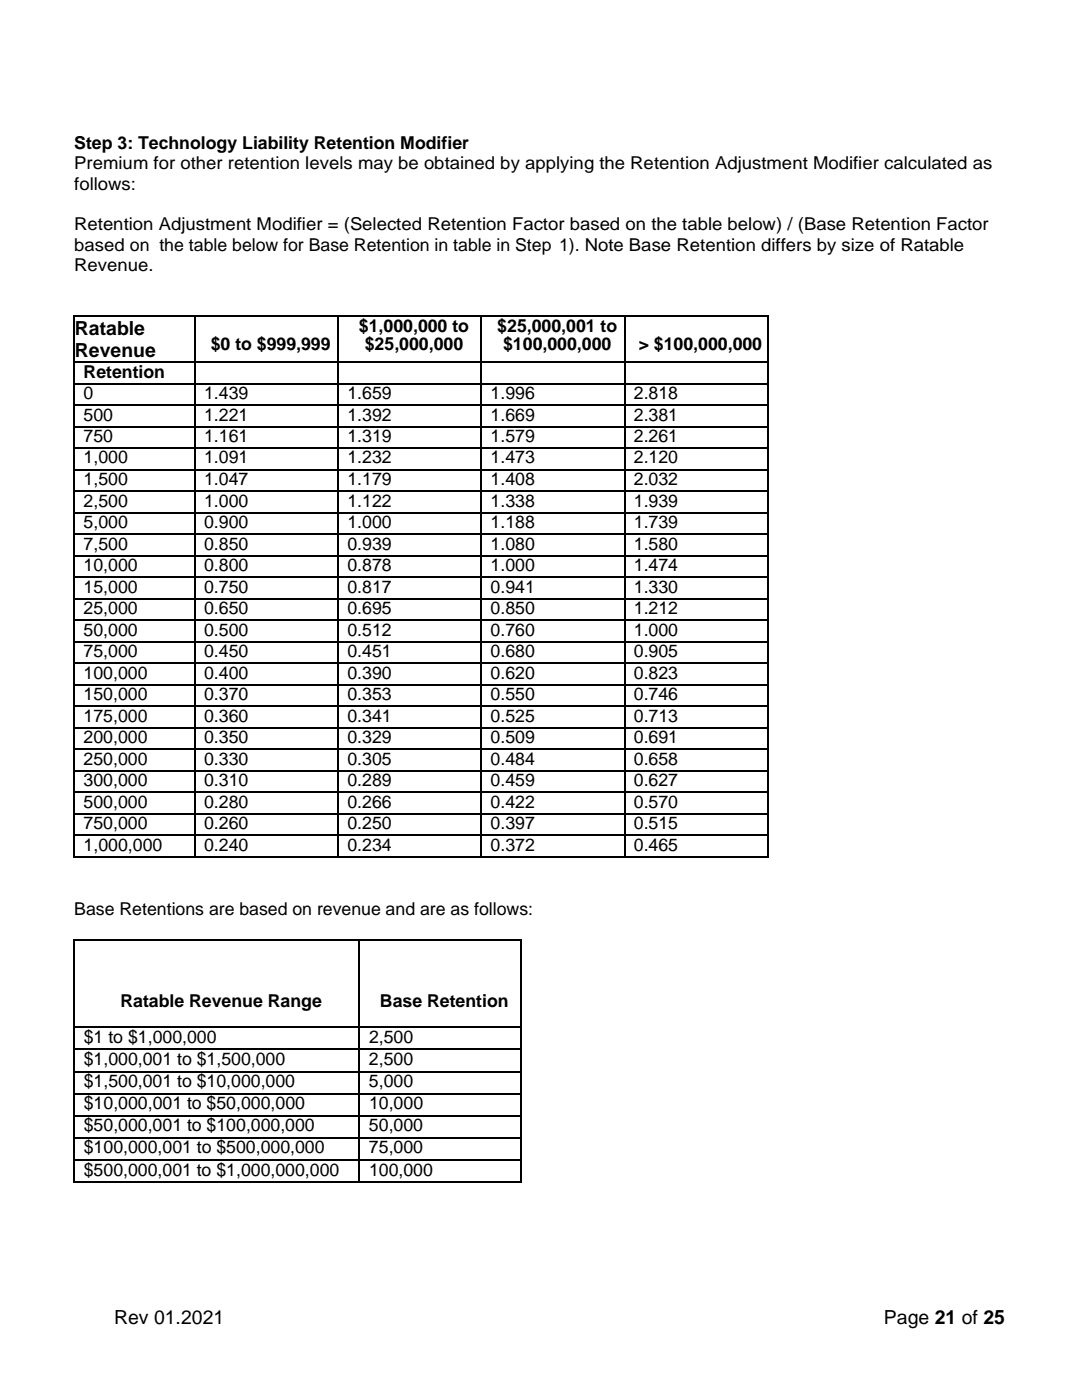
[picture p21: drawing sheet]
<svg xmlns="http://www.w3.org/2000/svg" width="216mm" height="279mm" viewBox="0 0 216 279" stroke-linecap="round" stroke-linejoin="round" font-family="sans-serif">
<defs><g id="words">
<g font-size="3.9">
<text x="14.9" y="66.9">Ratable</text>
<text x="14.9" y="71.3">Revenue</text>
<text x="22.8" y="264.3">Rev 01.2021</text>
<text x="176.4" y="264.3">Page 21 of 25</text>
</g>
<g font-size="3.5">
<text x="14.8" y="29.8">Step 3: Technology Liability Retention Modifier</text>
<text x="14.8" y="33.8">Premium for other retention levels may be obtained by applying the Retention Adjustment Modifier calculated as</text>
<text x="14.8" y="37.9">follows:</text>
<text x="14.8" y="46">Retention Adjustment Modifier = (Selected Retention Factor based on the table below) / (Base Retention Factor</text>
<text x="14.8" y="50.1">based on the table below for Base Retention in table in Step 1). Note Base Retention differs by size of Ratable</text>
<text x="14.8" y="54.1">Revenue.</text>
<text x="42.1" y="69.9">$0 to $999,999</text>
<text x="71.6" y="66.2">$1,000,000 to</text>
<text x="72.8" y="69.9">$25,000,000</text>
<text x="99.2" y="66.2">$25,000,001 to</text>
<text x="100.4" y="69.9">$100,000,000</text>
<text x="127.4" y="69.9">&gt; $100,000,000</text>
<text x="16.7" y="75.4">Retention</text>
<text x="16.7" y="79.6">0</text>
<text x="16.7" y="83.9">500</text>
<text x="40.7" y="83.9">1.221</text>
<text x="40.7" y="79.6">1.439</text>
<text x="69.3" y="83.9">1.392</text>
<text x="69.3" y="79.6">1.659</text>
<text x="97.9" y="79.6">1.996</text>
<text x="97.9" y="83.9">1.669</text>
<text x="126.5" y="79.6">2.818</text>
<text x="126.5" y="83.9">2.381</text>
<text x="16.7" y="88.2">750</text>
<text x="40.7" y="88.2">1.161</text>
<text x="69.3" y="88.2">1.319</text>
<text x="97.9" y="88.2">1.579</text>
<text x="126.5" y="88.2">2.261</text>
<text x="16.7" y="92.5">1,000</text>
<text x="40.7" y="92.5">1.091</text>
<text x="69.3" y="92.5">1.232</text>
<text x="97.9" y="92.5">1.473</text>
<text x="126.5" y="92.5">2.120</text>
<text x="16.7" y="96.8">1,500</text>
<text x="16.7" y="101.1">2,500</text>
<text x="40.7" y="96.8">1.047</text>
<text x="40.7" y="101.1">1.000</text>
<text x="69.3" y="96.8">1.179</text>
<text x="69.3" y="101.1">1.122</text>
<text x="97.9" y="96.8">1.408</text>
<text x="97.9" y="101.1">1.338</text>
<text x="126.5" y="96.8">2.032</text>
<text x="126.5" y="101.1">1.939</text>
<text x="16.7" y="105.4">5,000</text>
<text x="40.7" y="105.4">0.900</text>
<text x="69.3" y="105.4">1.000</text>
<text x="97.9" y="105.4">1.188</text>
<text x="126.5" y="105.4">1.739</text>
<text x="16.7" y="109.7">7,500</text>
<text x="16.7" y="114">10,000</text>
<text x="40.7" y="114">0.800</text>
<text x="40.7" y="109.7">0.850</text>
<text x="69.3" y="114">0.878</text>
<text x="69.3" y="109.7">0.939</text>
<text x="97.9" y="114">1.000</text>
<text x="97.9" y="109.7">1.080</text>
<text x="126.5" y="114">1.474</text>
<text x="126.5" y="109.7">1.580</text>
<text x="16.7" y="118.3">15,000</text>
<text x="40.7" y="118.3">0.750</text>
<text x="69.3" y="118.3">0.817</text>
<text x="97.9" y="118.3">0.941</text>
<text x="126.5" y="118.3">1.330</text>
<text x="16.7" y="122.6">25,000</text>
<text x="40.7" y="122.6">0.650</text>
<text x="69.3" y="122.6">0.695</text>
<text x="97.9" y="122.6">0.850</text>
<text x="126.5" y="122.6">1.212</text>
<text x="16.7" y="126.9">50,000</text>
<text x="16.7" y="131.1">75,000</text>
<text x="40.7" y="126.9">0.500</text>
<text x="40.7" y="131.1">0.450</text>
<text x="69.3" y="126.9">0.512</text>
<text x="69.3" y="131.1">0.451</text>
<text x="97.9" y="126.9">0.760</text>
<text x="97.9" y="131.1">0.680</text>
<text x="126.5" y="126.9">1.000</text>
<text x="126.5" y="131.1">0.905</text>
<text x="16.7" y="135.4">100,000</text>
<text x="40.7" y="135.4">0.400</text>
<text x="69.3" y="135.4">0.390</text>
<text x="97.9" y="135.4">0.620</text>
<text x="126.5" y="135.4">0.823</text>
<text x="16.7" y="139.7">150,000</text>
<text x="40.7" y="139.7">0.370</text>
<text x="69.3" y="139.7">0.353</text>
<text x="97.9" y="139.7">0.550</text>
<text x="126.5" y="139.7">0.746</text>
<text x="16.7" y="144">175,000</text>
<text x="16.7" y="148.3">200,000</text>
<text x="40.7" y="144">0.360</text>
<text x="40.7" y="148.3">0.350</text>
<text x="69.3" y="144">0.341</text>
<text x="69.3" y="148.3">0.329</text>
<text x="97.9" y="144">0.525</text>
<text x="97.9" y="148.3">0.509</text>
<text x="126.5" y="144">0.713</text>
<text x="126.5" y="148.3">0.691</text>
<text x="16.7" y="152.6">250,000</text>
<text x="40.7" y="152.6">0.330</text>
<text x="69.3" y="152.6">0.305</text>
<text x="97.9" y="152.6">0.484</text>
<text x="126.5" y="152.6">0.658</text>
<text x="16.7" y="156.9">300,000</text>
<text x="16.7" y="161.2">500,000</text>
<text x="40.7" y="156.9">0.310</text>
<text x="40.7" y="161.2">0.280</text>
<text x="69.3" y="156.9">0.289</text>
<text x="69.3" y="161.2">0.266</text>
<text x="97.9" y="156.9">0.459</text>
<text x="97.9" y="161.2">0.422</text>
<text x="126.5" y="156.9">0.627</text>
<text x="126.5" y="161.2">0.570</text>
<text x="16.7" y="165.5">750,000</text>
<text x="40.7" y="165.5">0.260</text>
<text x="69.3" y="165.5">0.250</text>
<text x="97.9" y="165.5">0.397</text>
<text x="126.5" y="165.5">0.515</text>
<text x="16.7" y="169.8">1,000,000</text>
<text x="40.7" y="169.8">0.240</text>
<text x="69.3" y="169.8">0.234</text>
<text x="97.9" y="169.8">0.372</text>
<text x="126.5" y="169.8">0.465</text>
<text x="14.8" y="182.6">Base Retentions are based on revenue and are as follows:</text>
<text x="24" y="201.1">Ratable Revenue Range</text>
<text x="75.8" y="201.1">Base Retention</text>
<text x="16.7" y="208.2">$1 to $1,000,000</text>
<text x="73.6" y="208.2">2,500</text>
<text x="16.7" y="212.6">$1,000,001 to $1,500,000</text>
<text x="73.6" y="212.6">2,500</text>
<text x="16.7" y="217">$1,500,001 to $10,000,000</text>
<text x="16.7" y="221.4">$10,000,001 to $50,000,000</text>
<text x="73.6" y="217">5,000</text>
<text x="73.6" y="221.4">10,000</text>
<text x="16.7" y="225.8">$50,000,001 to $100,000,000</text>
<text x="73.6" y="225.8">50,000</text>
<text x="16.7" y="230.2">$100,000,001 to $500,000,000</text>
<text x="73.6" y="230.2">75,000</text>
<text x="16.7" y="234.6">$500,000,001 to $1,000,000,000</text>
<text x="73.6" y="234.6">100,000</text>
</g>
</g></defs>
<g fill="#000">
<path d="M14.7 63h.2v.2h-.2zM14.7 72.2h.2v.2h-.2zM14.7 76.4h.2v.3h-.2zM38.7 63h.3v.2h-.3zM38.7 72.2h.3v.2h-.3zM38.7 76.4h.3v.3h-.3zM67.4 63h.2v.2h-.2zM67.4 72.2h.2v.2h-.2zM67.4 76.4h.2v.3h-.2zM95.9 63h.3v.2h-.3zM95.9 72.2h.3v.2h-.3zM95.9 76.4h.3v.3h-.3z"/>
<path d="M124.5 63h.3v.2h-.3zM124.5 72.2h.3v.2h-.3zM124.5 76.4h.3v.3h-.3zM153.1 63h.2v.2h-.2zM153.1 72.2h.2v.2h-.2zM153.1 76.4h.2v.3h-.2zM14.7 80.7h.2v.3h-.2zM14.7 85h.2v.3h-.2zM14.7 89.3h.2v.3h-.2zM14.7 93.6h.2v.3h-.2zM14.7 97.9h.2v.3h-.2zM38.7 80.7h.3v.3h-.3z"/>
<path d="M38.7 85h.3v.3h-.3zM38.7 89.3h.3v.3h-.3zM38.7 93.6h.3v.3h-.3zM38.7 97.9h.3v.3h-.3zM67.4 80.7h.2v.3h-.2zM67.4 85h.2v.3h-.2zM67.4 89.3h.2v.3h-.2zM67.4 93.6h.2v.3h-.2zM67.4 97.9h.2v.3h-.2zM95.9 80.7h.3v.3h-.3zM95.9 85h.3v.3h-.3zM95.9 89.3h.3v.3h-.3z"/>
<path d="M95.9 93.6h.3v.3h-.3zM95.9 97.9h.3v.3h-.3zM124.5 80.7h.3v.3h-.3zM124.5 85h.3v.3h-.3zM124.5 89.3h.3v.3h-.3zM124.5 93.6h.3v.3h-.3zM124.5 97.9h.3v.3h-.3zM153.1 80.7h.2v.3h-.2zM153.1 85h.2v.3h-.2zM153.1 89.3h.2v.3h-.2zM153.1 93.6h.2v.3h-.2zM153.1 97.9h.2v.3h-.2z"/>
<path d="M14.7 102.2h.2v.2h-.2zM14.7 106.5h.2v.3h-.2zM14.7 110.8h.2v.3h-.2zM14.7 115.1h.2v.2h-.2zM14.7 119.4h.2v.2h-.2zM38.7 102.2h.3v.2h-.3zM38.7 106.5h.3v.3h-.3zM38.7 110.8h.3v.3h-.3zM38.7 115.1h.3v.2h-.3zM38.7 119.4h.3v.2h-.3zM67.4 102.2h.2v.2h-.2zM67.4 106.5h.2v.3h-.2z"/>
<path d="M67.4 110.8h.2v.3h-.2zM67.4 115.1h.2v.2h-.2zM67.4 119.4h.2v.2h-.2zM95.9 102.2h.3v.2h-.3zM95.9 106.5h.3v.3h-.3zM95.9 110.8h.3v.3h-.3zM95.9 115.1h.3v.2h-.3zM95.9 119.4h.3v.2h-.3zM124.5 102.2h.3v.2h-.3zM124.5 106.5h.3v.3h-.3zM124.5 110.8h.3v.3h-.3zM124.5 115.1h.3v.2h-.3z"/>
<path d="M124.5 119.4h.3v.2h-.3zM153.1 102.2h.2v.2h-.2zM153.1 106.5h.2v.3h-.2zM153.1 110.8h.2v.3h-.2zM153.1 115.1h.2v.2h-.2zM153.1 119.4h.2v.2h-.2zM14.7 123.7h.2v.2h-.2zM14.7 127.9h.2v.3h-.2zM14.7 132.2h.2v.3h-.2zM14.7 136.5h.2v.3h-.2zM38.7 123.7h.3v.2h-.3zM38.7 127.9h.3v.3h-.3z"/>
<path d="M38.7 132.2h.3v.3h-.3zM38.7 136.5h.3v.3h-.3zM67.4 123.7h.2v.2h-.2zM67.4 127.9h.2v.3h-.2zM67.4 132.2h.2v.3h-.2zM67.4 136.5h.2v.3h-.2zM95.9 123.7h.3v.2h-.3zM95.9 127.9h.3v.3h-.3zM95.9 132.2h.3v.3h-.3zM95.9 136.5h.3v.3h-.3zM124.5 123.7h.3v.2h-.3zM124.5 127.9h.3v.3h-.3z"/>
<path d="M124.5 132.2h.3v.3h-.3zM124.5 136.5h.3v.3h-.3zM153.1 123.7h.2v.2h-.2zM153.1 127.9h.2v.3h-.2zM153.1 132.2h.2v.3h-.2zM153.1 136.5h.2v.3h-.2zM14.7 140.8h.2v.3h-.2zM14.7 145.1h.2v.3h-.2zM14.7 149.4h.2v.3h-.2zM14.7 153.7h.2v.3h-.2zM14.7 158h.2v.3h-.2zM38.7 140.8h.3v.3h-.3z"/>
<path d="M38.7 145.1h.3v.3h-.3zM38.7 149.4h.3v.3h-.3zM38.7 153.7h.3v.3h-.3zM38.7 158h.3v.3h-.3zM67.4 140.8h.2v.3h-.2zM67.4 145.1h.2v.3h-.2zM67.4 149.4h.2v.3h-.2zM67.4 153.7h.2v.3h-.2zM67.4 158h.2v.3h-.2zM95.9 140.8h.3v.3h-.3zM95.9 145.1h.3v.3h-.3zM95.9 149.4h.3v.3h-.3z"/>
<path d="M95.9 153.7h.3v.3h-.3zM95.9 158h.3v.3h-.3zM124.5 140.8h.3v.3h-.3zM124.5 145.1h.3v.3h-.3zM124.5 149.4h.3v.3h-.3zM124.5 153.7h.3v.3h-.3zM124.5 158h.3v.3h-.3zM153.1 140.8h.2v.3h-.2zM153.1 145.1h.2v.3h-.2zM153.1 149.4h.2v.3h-.2zM153.1 153.7h.2v.3h-.2zM153.1 158h.2v.3h-.2z"/>
<path d="M14.7 162.3h.2v.3h-.2zM14.7 166.6h.2v.2h-.2zM38.7 162.3h.3v.3h-.3zM38.7 166.6h.3v.2h-.3zM67.4 162.3h.2v.3h-.2zM67.4 166.6h.2v.2h-.2zM95.9 162.3h.3v.3h-.3zM95.9 166.6h.3v.2h-.3zM124.5 162.3h.3v.3h-.3zM124.5 166.6h.3v.2h-.3zM153.1 162.3h.2v.3h-.2zM153.1 166.6h.2v.2h-.2z"/>
<path d="M153.1 170.9h.2v.2h-.2zM14.6 187.3h.4v.4h-.4zM71.5 187.3h.4v.4h-.4zM103.7 187.3h.4v.4h-.4zM14.6 204.9h.4v.3h-.4zM14.6 209.3h.4v.3h-.4zM14.6 213.7h.4v.3h-.4zM14.6 218.1h.4v.3h-.4zM71.5 204.9h.4v.3h-.4zM71.5 209.3h.4v.3h-.4zM71.5 213.7h.4v.3h-.4zM71.5 218.1h.4v.3h-.4z"/>
<path d="M103.7 204.9h.4v.3h-.4zM103.7 209.3h.4v.3h-.4zM103.7 213.7h.4v.3h-.4zM103.7 218.1h.4v.3h-.4zM14.6 222.5h.4v.3h-.4zM14.6 226.9h.4v.4h-.4zM14.6 231.3h.4v.4h-.4zM71.5 222.5h.4v.3h-.4zM71.5 226.9h.4v.4h-.4zM71.5 231.3h.4v.4h-.4zM103.7 222.5h.4v.3h-.4zM103.7 226.9h.4v.4h-.4z"/>
<path d="M103.7 231.3h.4v.4h-.4z"/>
</g>
<g fill="none" stroke="#000" stroke-width=".25">
<path d="M14.7 63.1h24M14.8 63.2v9M14.8 72.4v4M14.8 76.7v4M14.9 72.3h23.8M14.9 76.6h23.8M38.9 63.2v9M38.9 72.4v4M38.9 76.7v4M39 63.1h28.4M39 72.3h28.4M39 76.6h28.4"/>
<path d="M67.5 63.2v9M67.5 72.4v4M67.5 76.7v4M67.6 63.1h28.3M67.6 72.3h28.3M67.6 76.6h28.3M96.1 63.2v9M96.1 72.4v4M96.1 76.7v4M96.2 63.1h28.3M96.2 72.3h28.3M96.2 76.6h28.3"/>
<path d="M124.6 63.2v9M124.6 72.4v4M124.6 76.7v4M124.8 63.1h28.3M124.8 72.3h28.3M124.8 76.6h28.3M153.2 63.2v9M153.2 72.4v4M153.2 76.7v4M14.8 81v4M14.8 85.3v4M14.8 89.6v4"/>
<path d="M14.8 93.9v4M14.8 98.2v4M14.9 80.9h23.8M14.9 85.2h23.8M14.9 89.4h23.8M14.9 93.7h23.8M14.9 98h23.8M38.9 81v4M38.9 85.3v4M38.9 89.6v4M38.9 93.9v4M38.9 98.2v4"/>
<path d="M39 80.9h28.4M39 85.2h28.4M39 89.4h28.4M39 93.7h28.4M39 98h28.4M67.5 81v4M67.5 85.3v4M67.5 89.6v4M67.5 93.9v4M67.5 98.2v4M67.6 80.9h28.3M67.6 85.2h28.3"/>
<path d="M67.6 89.4h28.3M67.6 93.7h28.3M67.6 98h28.3M96.1 81v4M96.1 85.3v4M96.1 89.6v4M96.1 93.9v4M96.1 98.2v4M96.2 80.9h28.3M96.2 85.2h28.3M96.2 89.4h28.3M96.2 93.7h28.3"/>
<path d="M96.2 98h28.3M124.6 81v4M124.6 85.3v4M124.6 89.6v4M124.6 93.9v4M124.6 98.2v4M124.8 80.9h28.3M124.8 85.2h28.3M124.8 89.4h28.3M124.8 93.7h28.3M124.8 98h28.3M153.2 81v4"/>
<path d="M153.2 85.3v4M153.2 89.6v4M153.2 93.9v4M153.2 98.2v4M14.8 102.4v4.1M14.8 106.8v4M14.8 111.1v4M14.8 115.3v4.1M14.8 119.6v4.1M14.9 102.3h23.8M14.9 106.6h23.8M14.9 110.9h23.8"/>
<path d="M14.9 115.2h23.8M14.9 119.5h23.8M38.9 102.4v4.1M38.9 106.8v4M38.9 111.1v4M38.9 115.3v4.1M38.9 119.6v4.1M39 102.3h28.4M39 106.6h28.4M39 110.9h28.4M39 115.2h28.4M39 119.5h28.4"/>
<path d="M67.5 102.4v4.1M67.5 106.8v4M67.5 111.1v4M67.5 115.3v4.1M67.5 119.6v4.1M67.6 102.3h28.3M67.6 106.6h28.3M67.6 110.9h28.3M67.6 115.2h28.3M67.6 119.5h28.3M96.1 102.4v4.1M96.1 106.8v4"/>
<path d="M96.1 111.1v4M96.1 115.3v4.1M96.1 119.6v4.1M96.2 102.3h28.3M96.2 106.6h28.3M96.2 110.9h28.3M96.2 115.2h28.3M96.2 119.5h28.3M124.6 102.4v4.1M124.6 106.8v4M124.6 111.1v4M124.6 115.3v4.1"/>
<path d="M124.6 119.6v4.1M124.8 102.3h28.3M124.8 106.6h28.3M124.8 110.9h28.3M124.8 115.2h28.3M124.8 119.5h28.3M153.2 102.4v4.1M153.2 106.8v4M153.2 111.1v4M153.2 115.3v4.1M153.2 119.6v4.1M14.8 123.9v4"/>
<path d="M14.8 128.2v4M14.8 132.5v4M14.8 136.8v4M14.9 123.8h23.8M14.9 128.1h23.8M14.9 132.4h23.8M14.9 136.7h23.8M38.9 123.9v4M38.9 128.2v4M38.9 132.5v4M38.9 136.8v4M39 123.8h28.4"/>
<path d="M39 128.1h28.4M39 132.4h28.4M39 136.7h28.4M67.5 123.9v4M67.5 128.2v4M67.5 132.5v4M67.5 136.8v4M67.6 123.8h28.3M67.6 128.1h28.3M67.6 132.4h28.3M67.6 136.7h28.3M96.1 123.9v4"/>
<path d="M96.1 128.2v4M96.1 132.5v4M96.1 136.8v4M96.2 123.8h28.3M96.2 128.1h28.3M96.2 132.4h28.3M96.2 136.7h28.3M124.6 123.9v4M124.6 128.2v4M124.6 132.5v4M124.6 136.8v4M124.8 123.8h28.3"/>
<path d="M124.8 128.1h28.3M124.8 132.4h28.3M124.8 136.7h28.3M153.2 123.9v4M153.2 128.2v4M153.2 132.5v4M153.2 136.8v4M14.8 141.1v4M14.8 145.4v4M14.8 149.7v4M14.8 154v4M14.8 158.3v4"/>
<path d="M14.9 140.9h23.8M14.9 145.2h23.8M14.9 149.5h23.8M14.9 153.8h23.8M14.9 158.1h23.8M38.9 141.1v4M38.9 145.4v4M38.9 149.7v4M38.9 154v4M38.9 158.3v4M39 140.9h28.4M39 145.2h28.4"/>
<path d="M39 149.5h28.4M39 153.8h28.4M39 158.1h28.4M67.5 141.1v4M67.5 145.4v4M67.5 149.7v4M67.5 154v4M67.5 158.3v4M67.6 140.9h28.3M67.6 145.2h28.3M67.6 149.5h28.3M67.6 153.8h28.3"/>
<path d="M67.6 158.1h28.3M96.1 141.1v4M96.1 145.4v4M96.1 149.7v4M96.1 154v4M96.1 158.3v4M96.2 140.9h28.3M96.2 145.2h28.3M96.2 149.5h28.3M96.2 153.8h28.3M96.2 158.1h28.3M124.6 141.1v4"/>
<path d="M124.6 145.4v4M124.6 149.7v4M124.6 154v4M124.6 158.3v4M124.8 140.9h28.3M124.8 145.2h28.3M124.8 149.5h28.3M124.8 153.8h28.3M124.8 158.1h28.3M153.2 141.1v4M153.2 145.4v4M153.2 149.7v4"/>
<path d="M153.2 154v4M153.2 158.3v4M14.7 171h24M14.8 162.6v4M14.8 166.8v4.3M14.9 162.4h23.8M14.9 166.7h23.8M38.9 162.6v4M38.9 166.8v4.3M39 162.4h28.4M39 166.7h28.4M39 171h28.4"/>
<path d="M67.5 162.6v4M67.5 166.8v4.3M67.6 162.4h28.3M67.6 166.7h28.3M67.6 171h28.3M96.1 162.6v4M96.1 166.8v4.3M96.2 162.4h28.3M96.2 166.7h28.3M96.2 171h28.3M124.6 162.6v4M124.6 166.8v4.3"/>
<path d="M124.8 162.4h28.3M124.8 166.7h28.3M124.8 171h28.3M153.2 162.6v4M153.2 166.8v4.3M14.6 235.9h89.1"/>
</g>
<g fill="none" stroke="#000" stroke-width=".34">
<path d="M14.6 187.5h56.9M14.8 187.7v17.2M71.7 187.7v17.2M71.9 187.5h31.8M103.9 187.7v17.2M14.8 205.2v4.1M14.8 209.6v4.1M14.8 214v4.1M14.8 218.4v4.1M15 205h56.5M15 209.4h56.5M15 213.8h56.5"/>
<path d="M15 218.2h56.5M71.7 205.2v4.1M71.7 209.6v4.1M71.7 214v4.1M71.7 218.4v4.1M71.9 205h31.8M71.9 209.4h31.8M71.9 213.8h31.8M71.9 218.2h31.8M103.9 205.2v4.1M103.9 209.6v4.1M103.9 214v4.1"/>
<path d="M103.9 218.4v4.1M14.8 222.8v4.1M14.8 227.3v4M14.8 231.7v4M15 222.7h56.5M15 227.1h56.5M15 231.5h56.5M71.7 222.8v4.1M71.7 227.3v4M71.7 231.7v4M71.9 222.7h31.8M71.9 227.1h31.8"/>
<path d="M71.9 231.5h31.8M103.9 222.8v4.1M103.9 227.3v4M103.9 231.7v4.3"/>
</g>
<use href="#words"/>
</svg>
